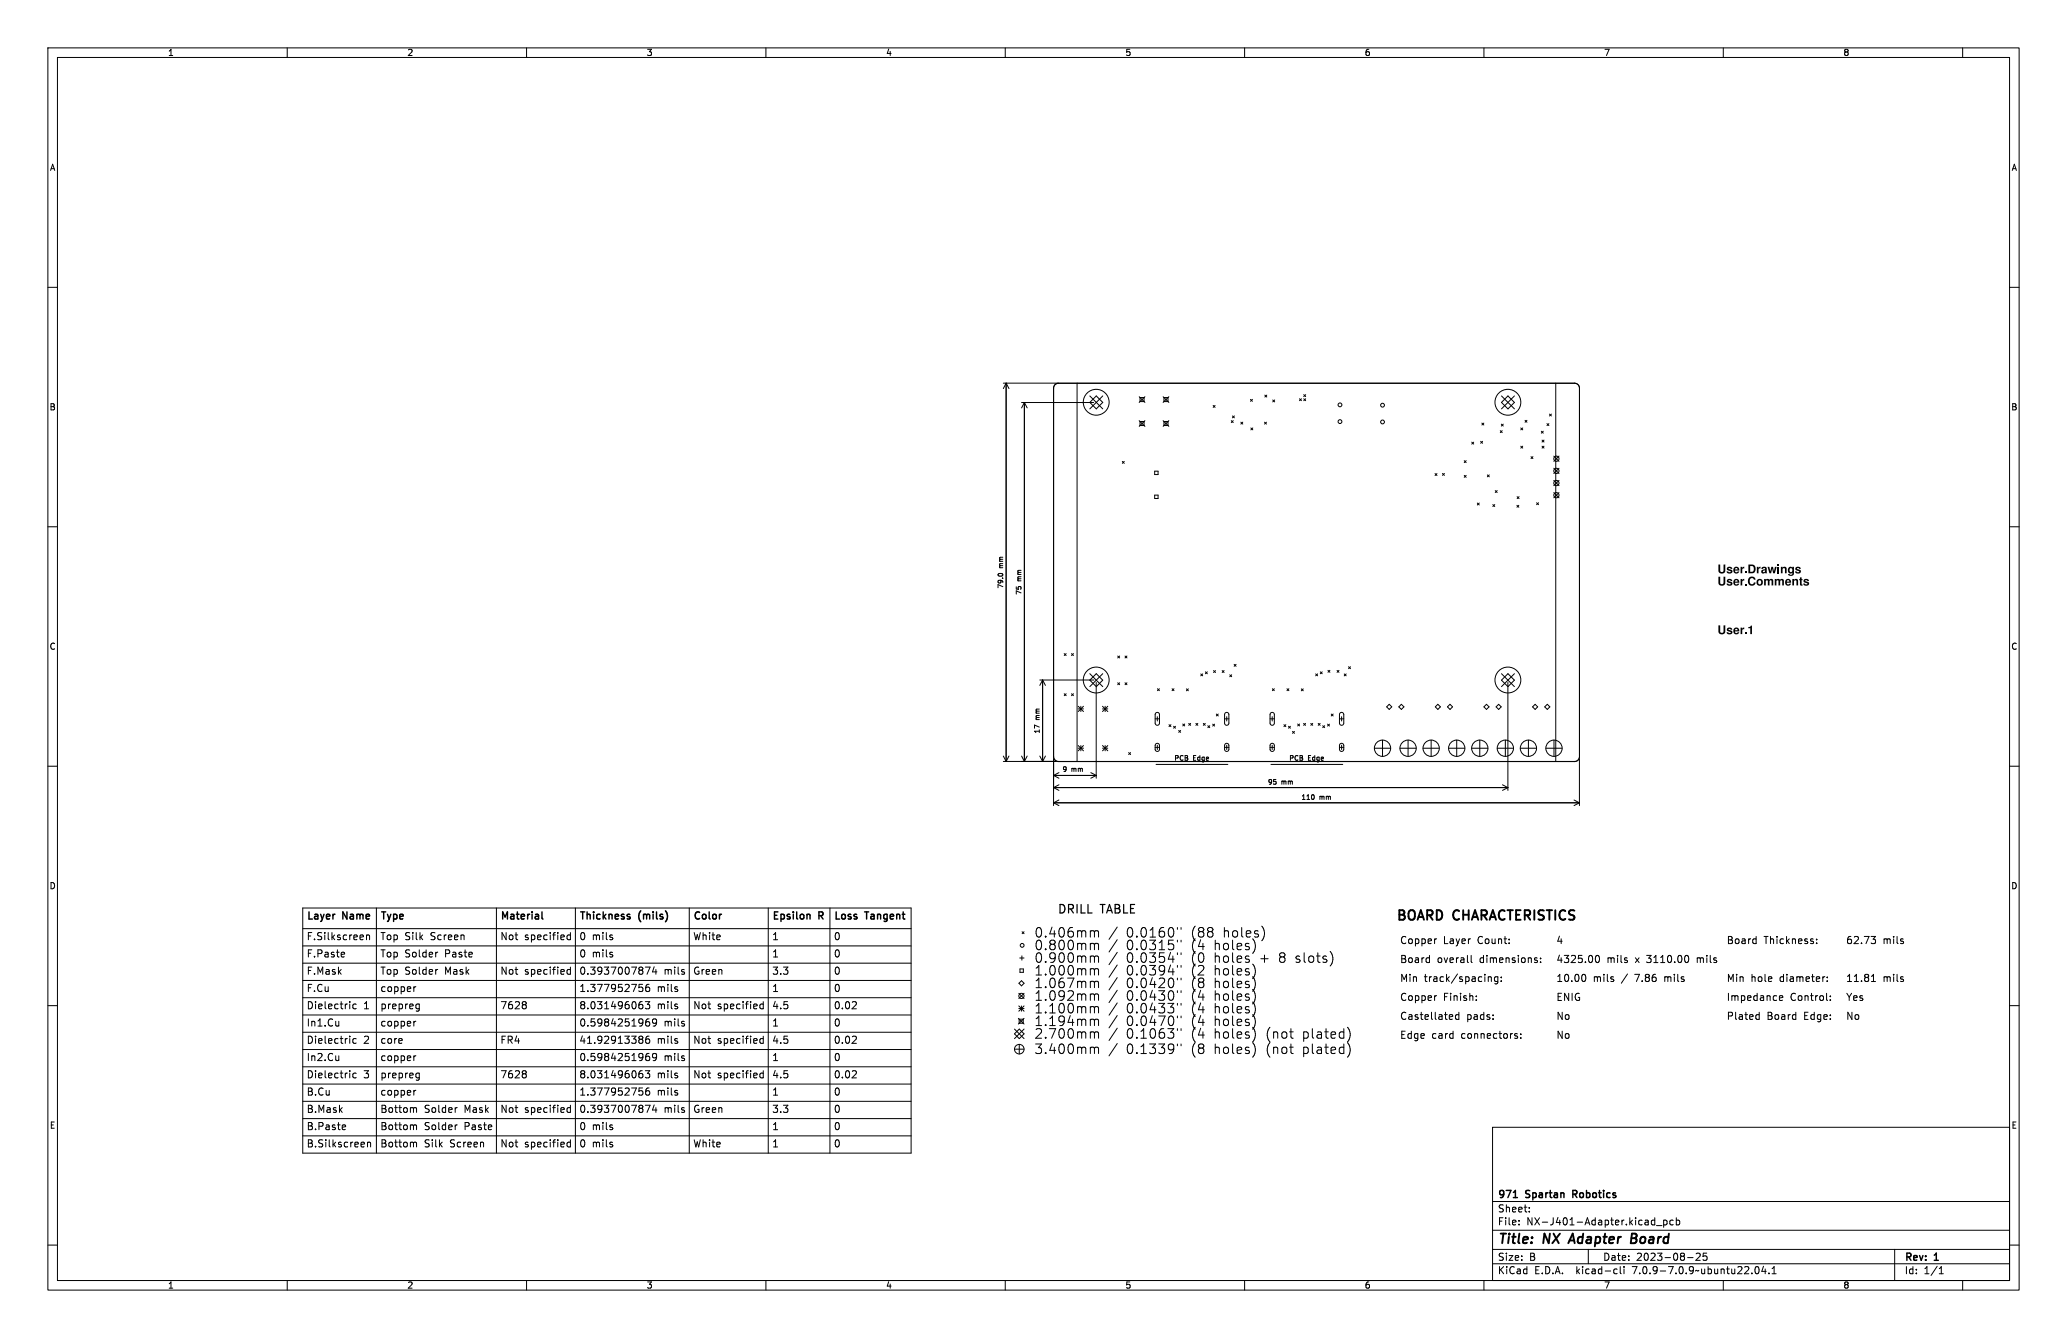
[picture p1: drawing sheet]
<svg xmlns="http://www.w3.org/2000/svg" width="432mm" height="279mm" viewBox="0 0 432 279" stroke-linecap="round" stroke-linejoin="round" font-family="sans-serif">
<defs><g id="words">
<g font-size="2.8">
<text x="291.6" y="193.2">BOARD</text>
<text x="303.7" y="193.2">CHARACTERISTICS</text>
<text x="312.8" y="260.3">Title:</text>
<text x="322.5" y="260.3">NX</text>
<text x="328.8" y="260.3">Adapter</text>
<text x="342.3" y="260.3">Board</text>
</g>
<g font-size="2.5">
<text x="358.8" y="120">User.Drawings</text>
<text x="358.8" y="122.6">User.Comments</text>
<text x="358.8" y="132.7">User.1</text>
<text x="220.9" y="190.9">DRILL</text>
<text x="229.9" y="190.9">TABLE</text>
</g>
<g font-size="2.1">
<text x="64" y="192.8">Layer</text>
<text x="64" y="196.5">F.Silkscreen</text>
<text x="71.7" y="192.8">Name</text>
<text x="79.4" y="196.5">Top Silk</text>
<text x="79.4" y="192.8">Type</text>
<text x="89.7" y="196.5">Screen</text>
<text x="104.5" y="192.8">Material</text>
<text x="104.5" y="196.5">Not</text>
<text x="109.4" y="196.5">specified</text>
<text x="121" y="196.5">0 mils</text>
<text x="121" y="192.8">Thickness</text>
<text x="133.5" y="192.8">(mils)</text>
<text x="144.7" y="192.8">Color</text>
<text x="144.7" y="196.5">White</text>
<text x="161.2" y="192.8">Epsilon</text>
<text x="161.2" y="196.5">1</text>
<text x="171.1" y="192.8">R</text>
<text x="174.1" y="192.8">Loss</text>
<text x="174.1" y="196.5">0</text>
<text x="180.9" y="192.8">Tangent</text>
<text x="292.3" y="197.6">Copper</text>
<text x="301.6" y="197.6">Layer</text>
<text x="308.9" y="197.6">Count:</text>
<text x="325" y="197.6">4</text>
<text x="360.6" y="197.6">Board</text>
<text x="368.5" y="197.6">Thickness:</text>
<text x="385.5" y="197.6">62.73</text>
<text x="393.4" y="197.6">mils</text>
<text x="64" y="200.1">F.Paste</text>
<text x="64" y="203.7">F.Mask</text>
<text x="79.4" y="200.1">Top Solder</text>
<text x="79.4" y="203.7">Top Solder</text>
<text x="92.7" y="200.1">Paste</text>
<text x="92.7" y="203.7">Mask</text>
<text x="104.5" y="203.7">Not</text>
<text x="109.4" y="203.7">specified</text>
<text x="121" y="203.7">0.3937007874</text>
<text x="121" y="200.1">0 mils</text>
<text x="138.5" y="203.7">mils</text>
<text x="144.7" y="203.7">Green</text>
<text x="161.2" y="200.1">1</text>
<text x="161.2" y="203.7">3.3</text>
<text x="174.1" y="203.7">0</text>
<text x="174.1" y="200.1">0</text>
<text x="292.3" y="201.5">Board</text>
<text x="300.3" y="201.5">overall</text>
<text x="309.4" y="201.5">dimensions:</text>
<text x="325" y="201.5">4325.00</text>
<text x="335.7" y="201.5">mils</text>
<text x="341.9" y="201.5">x</text>
<text x="344.5" y="201.5">3110.00</text>
<text x="355.3" y="201.5">mils</text>
<text x="64" y="207.3">F.Cu</text>
<text x="79.4" y="207.3">copper</text>
<text x="121" y="207.3">1.377952756</text>
<text x="137.1" y="207.3">mils</text>
<text x="161.2" y="207.3">1</text>
<text x="174.1" y="207.3">0</text>
<text x="292.3" y="205.5">Min</text>
<text x="292.3" y="209.5">Copper</text>
<text x="297.6" y="205.5">track/spacing:</text>
<text x="301.6" y="209.5">Finish:</text>
<text x="325" y="205.5">10.00</text>
<text x="325" y="209.5">ENIG</text>
<text x="332.9" y="205.5">mils</text>
<text x="339" y="205.5">/</text>
<text x="342" y="205.5">7.86</text>
<text x="348.5" y="205.5">mils</text>
<text x="360.6" y="205.5">Min</text>
<text x="360.6" y="209.5">Impedance</text>
<text x="365.8" y="205.5">hole</text>
<text x="372" y="205.5">diameter:</text>
<text x="374" y="209.5">Control:</text>
<text x="385.5" y="205.5">11.81</text>
<text x="385.5" y="209.5">Yes</text>
<text x="393.4" y="205.5">mils</text>
<text x="64" y="214.5">In1.Cu</text>
<text x="64" y="210.9">Dielectric</text>
<text x="75.8" y="210.9">1</text>
<text x="79.4" y="214.5">copper</text>
<text x="79.4" y="210.9">prepreg</text>
<text x="104.5" y="210.9">7628</text>
<text x="121" y="214.5">0.5984251969</text>
<text x="121" y="210.9">8.031496063</text>
<text x="137.1" y="210.9">mils</text>
<text x="138.5" y="214.5">mils</text>
<text x="144.7" y="210.9">Not</text>
<text x="149.7" y="210.9">specified</text>
<text x="161.2" y="210.9">4.5</text>
<text x="161.2" y="214.5">1</text>
<text x="174.1" y="214.5">0</text>
<text x="174.1" y="210.9">0.02</text>
<text x="292.3" y="213.4">Castellated</text>
<text x="306.4" y="213.4">pads:</text>
<text x="325" y="213.4">No</text>
<text x="360.6" y="213.4">Plated</text>
<text x="369.2" y="213.4">Board</text>
<text x="377.1" y="213.4">Edge:</text>
<text x="385.5" y="213.4">No</text>
<text x="64" y="218.1">Dielectric</text>
<text x="64" y="221.7">In2.Cu</text>
<text x="75.8" y="218.1">2</text>
<text x="79.4" y="218.1">core</text>
<text x="79.4" y="221.7">copper</text>
<text x="104.5" y="218.1">FR4</text>
<text x="121" y="221.7">0.5984251969</text>
<text x="121" y="218.1">41.92913386</text>
<text x="137.1" y="218.1">mils</text>
<text x="138.5" y="221.7">mils</text>
<text x="144.7" y="218.1">Not</text>
<text x="149.7" y="218.1">specified</text>
<text x="161.2" y="221.7">1</text>
<text x="161.2" y="218.1">4.5</text>
<text x="174.1" y="218.1">0.02</text>
<text x="174.1" y="221.7">0</text>
<text x="292.3" y="217.4">Edge</text>
<text x="299.1" y="217.4">card</text>
<text x="305.5" y="217.4">connectors:</text>
<text x="325" y="217.4">No</text>
<text x="64" y="225.3">Dielectric</text>
<text x="75.8" y="225.3">3</text>
<text x="79.4" y="225.3">prepreg</text>
<text x="104.5" y="225.3">7628</text>
<text x="121" y="225.3">8.031496063</text>
<text x="137.1" y="225.3">mils</text>
<text x="144.7" y="225.3">Not</text>
<text x="149.7" y="225.3">specified</text>
<text x="161.2" y="225.3">4.5</text>
<text x="174.1" y="225.3">0.02</text>
<text x="64" y="232.5">B.Mask</text>
<text x="64" y="228.9">B.Cu</text>
<text x="79.4" y="232.5">Bottom</text>
<text x="79.4" y="228.9">copper</text>
<text x="88.5" y="232.5">Solder</text>
<text x="96.7" y="232.5">Mask</text>
<text x="104.5" y="232.5">Not</text>
<text x="109.4" y="232.5">specified</text>
<text x="121" y="232.5">0.3937007874</text>
<text x="121" y="228.9">1.377952756</text>
<text x="137.1" y="228.9">mils</text>
<text x="138.5" y="232.5">mils</text>
<text x="144.7" y="232.5">Green</text>
<text x="161.2" y="228.9">1</text>
<text x="161.2" y="232.5">3.3</text>
<text x="174.1" y="228.9">0</text>
<text x="174.1" y="232.5">0</text>
<text x="64" y="236.1">B.Paste</text>
<text x="64" y="239.7">B.Silkscreen</text>
<text x="79.4" y="236.1">Bottom</text>
<text x="79.4" y="239.7">Bottom</text>
<text x="88.5" y="236.1">Solder</text>
<text x="88.5" y="239.7">Silk</text>
<text x="93.7" y="239.7">Screen</text>
<text x="96.7" y="236.1">Paste</text>
<text x="104.5" y="239.7">Not</text>
<text x="109.4" y="239.7">specified</text>
<text x="121" y="239.7">0 mils</text>
<text x="121" y="236.1">0 mils</text>
<text x="144.7" y="239.7">White</text>
<text x="161.2" y="236.1">1</text>
<text x="161.2" y="239.7">1</text>
<text x="174.1" y="236.1">0</text>
<text x="174.1" y="239.7">0</text>
<text x="312.8" y="250.6">971</text>
<text x="318.8" y="250.6">Spartan</text>
<text x="329.2" y="250.6">Robotics</text>
<text x="312.8" y="256.1">File:</text>
<text x="312.8" y="253.4">Sheet:</text>
<text x="318.9" y="256.1">NX-J401-Adapter.kicad_pcb</text>
<text x="312.8" y="263.5">Size:</text>
<text x="319.5" y="263.5">B</text>
<text x="334.8" y="263.5">Date:</text>
<text x="341.8" y="263.5">2023-08-25</text>
<text x="397.8" y="263.7">Rev:</text>
<text x="404.2" y="263.7">1</text>
<text x="312.8" y="266.3">KiCad</text>
<text x="320.5" y="266.3">E.D.A.</text>
<text x="329.4" y="266.3">kicad-cli</text>
<text x="341.3" y="266.3">7.0.9-7.0.9~ubuntu22.04.1</text>
<text x="397.8" y="266.3">Id:</text>
<text x="401.9" y="266.3">1/1</text>
</g>
<g font-size="1.8">
<text x="35" y="11.9">1</text>
<text x="85" y="11.9">2</text>
<text x="135" y="11.9">3</text>
<text x="185" y="11.9">4</text>
<text x="235" y="11.9">5</text>
<text x="285" y="11.9">6</text>
<text x="335" y="11.9">7</text>
<text x="385" y="11.9">8</text>
<text x="10.3" y="35.9">A</text>
<text x="420.1" y="35.9">A</text>
<text x="10.3" y="85.9">B</text>
<text x="420.1" y="85.9">B</text>
<text x="10.3" y="135.9">C</text>
<text x="420.1" y="135.9">C</text>
<text x="10.3" y="185.9">D</text>
<text x="420.1" y="185.9">D</text>
<text x="10.3" y="235.9">E</text>
<text x="420.1" y="235.9">E</text>
<text x="35" y="269.3">1</text>
<text x="85" y="269.3">2</text>
<text x="135" y="269.3">3</text>
<text x="185" y="269.3">4</text>
<text x="235" y="269.3">5</text>
<text x="285" y="269.3">6</text>
<text x="335" y="269.3">7</text>
<text x="385" y="269.3">8</text>
</g>
<g font-size="1.4">
<text x="209.8" y="118.7" transform="rotate(-90 209.8 118.7)">mm</text>
<text x="209.8" y="123" transform="rotate(-90 209.8 123)">79.0</text>
<text x="213.6" y="124.3" transform="rotate(-90 213.6 124.3)">75</text>
<text x="213.6" y="121.4" transform="rotate(-90 213.6 121.4)">mm</text>
<text x="217.4" y="153.3" transform="rotate(-90 217.4 153.3)">17</text>
<text x="217.4" y="150.4" transform="rotate(-90 217.4 150.4)">mm</text>
<text x="221.8" y="161.4">9</text>
<text x="223.8" y="161.4">mm</text>
<text x="245.2" y="159">PCB</text>
<text x="249.2" y="159">Edge</text>
<text x="269.2" y="159">PCB</text>
<text x="273.2" y="159">Edge</text>
<text x="264.8" y="164">95</text>
<text x="267.7" y="164">mm</text>
<text x="271.7" y="167.2">110</text>
<text x="275.6" y="167.2">mm</text>
</g>
</g></defs>
<g fill="none" stroke="#000" stroke-width=".21">
<path d="M10 10h411.8v259.4h-411.8zM12 12h407.8v255.4h-407.8zM60 10v2M110 10v2M160 10v2M210 10v2M260 10v2M310 10v2M360 10v2M410 10v2M10 60h2M419.8 60h2"/>
<path d="M209.6 80h11.4M210.2 80v79M210.2 80l.6 1.1M210.2 80l-.6 1.1M213.4 84.1h15.1M214 84.1v74.9M214 84.1l.6 1.1M214 84.1l-.6 1.1M220.4 80.3l.7-.3h107.8a1.02 1.02 0 0 1 1 1l.1 77a1.01 1.01 0 0 1-1.1 1h-107.8a1.02 1.02 0 0 1-1-1v-77zM225 80v79M227.7 84l1.3-1.3 1.4 1.3-1.4 1.4zM227.7 82.7l2.7 2.7"/>
<path d="M230.4 82.7l-2.7 2.7M234.5 96.3l.4 .5M234.9 96.3l-.4 .5M238 82.8l1.2 1.2M238 87.8l1.2 1.2M238.2 88h.8v.9h-.8zM238.2 83h.8v.9h-.8zM239.2 82.8l-1.2 1.2M239.2 87.8l-1.2 1.2M241.2 98.4h.7v.7h-.7zM243 87.8l1.2 1.2M243 82.8l1.2 1.2"/>
<path d="M243.2 88h.8v.9h-.8zM243.2 83h.8v.9h-.8zM244.2 82.8l-1.2 1.2M244.2 87.8l-1.2 1.2M253.4 84.7l.4 .4M253.8 84.7l-.4 .4M257.2 87.8l.4 .4M257.5 86.9l.4 .4M257.6 87.8l-.4 .4M257.9 86.9l-.4 .4M259.2 88.2l.4 .4M259.6 88.2l-.4 .4"/>
<path d="M261.2 83.4l.4 .4M261.3 89.4l.4 .4M261.6 83.4l-.4 .4M261.7 89.4l-.4 .4M264.2 88.2l.4 .4M264.2 82.5l.4 .4M264.6 88.2l-.4 .4M264.6 82.5l-.4 .4M265.9 83.5l.4 .4M266.3 83.5l-.4 .4M271.5 83.3l.4 .4M271.9 83.3l-.4 .4"/>
<path d="M272.4 82.4l.4 .4M272.4 83.3l.4 .4M272.8 82.4l-.4 .4M272.8 83.3l-.4 .4M299.8 98.9l.4 .4M300.2 98.9l-.4 .4M301.3 98.9l.4 .4M301.7 98.9l-.4 .4M305.9 96.2l.4 .4M305.9 99.3l.4 .4M306.3 96.2l-.4 .4M306.3 99.3l-.4 .4"/>
<path d="M307.5 92.3l.4 .4M307.9 92.3l-.4 .4M309.3 92.2l.4 .4M309.6 88.3l.4 .5M309.7 92.2l-.4 .4M310 88.3l-.4 .5M310.7 99.2l.4 .4M311.1 99.2l-.4 .4M313.4 89.9l.4 .4M313.6 88.6l.4 .4M313.7 84l1.3-1.3 1.4 1.3-1.4 1.4zM313.7 82.7l2.7 2.7"/>
<path d="M313.8 89.9l-.4 .4M314 88.6l-.4 .4M316.4 82.7l-2.7 2.7M317.7 93.2l.4 .4M317.7 89.4l.4 .4M318.1 89.4l-.4 .4M318.1 93.2l-.4 .4M318.6 87.8l.4 .4M319 87.8l-.4 .4M319.8 95.4l.4 .4M320.2 95.4l-.4 .4M322 90l.4 .5"/>
<path d="M322.1 91.9l.4 .4M322.1 93.2l.4 .4M322.4 90l-.4 .5M322.5 93.2l-.4 .4M322.5 91.9l-.4 .4M323.2 88.5l.4 .4M323.6 88.5l-.4 .4M323.7 86.5l.4 .4M324.1 86.5l-.4 .4M324.6 97.8l1.1 1.1M324.6 95.2l1.1 1.1M325 80v79"/>
<path d="M325.7 95.2l-1.1 1.1M325.7 97.8l-1.1 1.1M330 81.1a1.02 1.02 0 0 0-1.1-1.1h-107.8a1.02 1.02 0 0 0-1 1.1v76.9a1.02 1.02 0 0 0 1 1M10 110h2M208.5 119.9l.4-.2 .5 .2M241.2 103.4h.7v.7h-.7zM308.6 105l.4 .5M309 105l-.4 .5M311.9 105.4l.4 .4M312.3 105.4l-.4 .4M312.4 102.4l.4 .5M312.8 102.4l-.4 .5"/>
<path d="M316.9 105.5l.4 .4M316.9 103.7l.4 .4M317.3 105.5l-.4 .4M317.3 103.7l-.4 .4M321 105l.4 .4M321.4 105l-.4 .4M324.6 100.3l1.1 1.1M324.6 102.9l1.1 1.1M325.7 100.3l-1.1 1.1M325.7 102.9l-1.1 1.1M419.8 110h2M222.3 136.5l.4 .4"/>
<path d="M222.7 136.5l-.4 .4M223.8 136.5l.4 .4M224.2 136.5l-.4 .4M233.5 137l.4 .4M233.9 137l-.4 .4M235 137l.4 .4M235.4 137l-.4 .4M257.8 138.7l.4 .4M258.2 138.7l-.4 .4M277.4 140l.4 .4M277.8 140l-.4 .4M279.3 140l.4 .4"/>
<path d="M279.7 140l-.4 .4M281.7 139.2l.4 .4M282.1 139.2l-.4 .4M10 160h2M209.6 159h11M209.6 157.9l.6 1.1M210.8 157.9l-.6 1.1M213.4 157.9l.6 1.1M214.6 157.9l-.6 1.1M217.2 142h11.3M217.2 157.9l.6 1.1M217.8 142v17"/>
<path d="M217.8 142l.6 1.1M217.8 142l-.6 1.1M218.4 157.9l-.6 1.1M220.1 158.5v9.7M222.3 144.9l.4 .4M222.7 144.9l-.4 .4M223.8 144.9l.4 .4M224.2 144.9l-.4 .4M225.2 156.2h1.1M225.2 155.7l1.1 1.1M225.2 148h1.1M225.2 147.5l1.1 1.1"/>
<path d="M225.8 147.5v1.1M225.8 155.7v1.1M226.3 147.5l-1.1 1.1M226.3 155.7l-1.1 1.1M227.7 142l1.3-1.3 1.4 1.3-1.4 1.4zM227.7 140.7l2.7 2.7M229 142.5v20M230.3 156.2h1.1M230.3 148h1.1M230.3 147.5l1.1 1.1M230.3 155.7l1.1 1.1M230.4 140.7l-2.7 2.7"/>
<path d="M230.9 147.5v1.1M230.9 155.7v1.1M231.4 155.7l-1.1 1.1M231.4 147.5l-1.1 1.1M233.5 142.6l.4 .4M233.9 142.6l-.4 .4M235 142.6l.4 .4M235.4 142.6l-.4 .4M235.8 157.2l.4 .4M236.2 157.2l-.4 .4M241.3 156.1h.9M241.3 150.1h.9"/>
<path d="M241.5 155.3a.45 .45 0 0 1 .5 0 .45 .45 0 0 1 .2 .4v.8a.45 .45 0 0 1-.4 .4 .45 .45 0 0 1-.5-.4v-.8zM241.5 148.9a.45 .45 0 0 1 .5-.1 .45 .45 0 0 1 .2 .4v1.8a.45 .45 0 0 1-.4 .5 .45 .45 0 0 1-.5-.5v-1.8zM241.5 159.6h15M241.8 149.7v.9M241.8 155.6v.9M241.8 143.8l.4 .4M242.2 143.8l-.4 .4M244.2 151.3l.4 .4M244.6 151.3l-.4 .4M244.8 143.8l.5 .4M245.2 151.7l.4 .4M245.3 143.8l-.5 .4"/>
<path d="M245.6 151.7l-.4 .4M246.2 152.5l.4 .4M246.6 152.5l-.4 .4M247.1 151.2l.4 .4M247.5 151.2l-.4 .4M247.8 143.8l.4 .5M248.2 143.8l-.4 .5M248.3 151.1l.4 .4M248.7 151.1l-.4 .4M249.8 151.1l.4 .4M250.2 151.1l-.4 .4M250.8 140.7l.4 .4"/>
<path d="M251.2 140.7l-.4 .4M251.4 151.1l.4 .4M251.8 151.1l-.4 .4M251.8 140.3l.4 .4M252.2 140.3l-.4 .4M252.3 151.5l.4 .4M252.7 151.5l-.4 .4M253.3 151.2l.4 .4M253.5 140l.4 .4M253.7 151.2l-.4 .4M253.9 140l-.4 .4M254.1 149.1l.4 .4"/>
<path d="M254.5 149.1l-.4 .4M255.3 140l.4 .4M255.7 140l-.4 .4M255.8 156.1h.9M255.8 150.1h.9M256 148.9a.45 .45 0 0 1 .5-.1 .45 .45 0 0 1 .2 .4v1.8a.45 .45 0 0 1-.4 .5 .45 .45 0 0 1-.5-.5v-1.8zM256 155.3a.45 .45 0 0 1 .5 0 .45 .45 0 0 1 .2 .4v.8a.45 .45 0 0 1-.4 .4 .45 .45 0 0 1-.5-.4v-.8zM256.3 149.7v.9M256.3 155.6v.9M256.9 140.9l.4 .4M257.3 140.9l-.4 .4M265.3 156.1h.9"/>
<path d="M265.3 150.1h.9M265.5 148.9a.45 .45 0 0 1 .5-.1 .45 .45 0 0 1 .2 .4v1.8a.45 .45 0 0 1-.4 .5 .45 .45 0 0 1-.5-.5v-1.8zM265.5 155.3a.45 .45 0 0 1 .5 0 .45 .45 0 0 1 .2 .4v.8a.45 .45 0 0 1-.4 .4 .45 .45 0 0 1-.5-.4v-.8zM265.5 159.6h15M265.8 149.7v.9M265.8 155.6v.9M265.8 143.8l.4 .4M266.2 143.8l-.4 .4M268.2 151.3l.4 .4M268.6 151.3l-.4 .4M268.8 143.8l.5 .4M269.2 151.7l.4 .4"/>
<path d="M269.3 143.8l-.5 .4M269.6 151.7l-.4 .4M270 152.7l.4 .4M270.4 152.7l-.4 .4M271.1 151.2l.4 .4M271.5 151.2l-.4 .4M271.8 143.8l.5 .5M272.3 143.8l-.5 .5M272.3 151.1l.4 .4M272.7 151.1l-.4 .4M273.8 151.1l.4 .4M274.2 151.1l-.4 .4"/>
<path d="M274.8 140.7l.4 .4M275.2 140.7l-.4 .4M275.4 151.1l.4 .4M275.8 151.1l-.4 .4M275.8 140.3l.4 .4M276.2 140.3l-.4 .4M276.3 151.5l.4 .4M276.7 151.5l-.4 .4M277.3 151.2l.4 .4M277.7 151.2l-.4 .4M278.1 149.1l.4 .4M278.5 149.1l-.4 .4"/>
<path d="M279.8 156.1h.9M279.8 150.1h.9M280 148.9a.45 .45 0 0 1 .5-.1 .45 .45 0 0 1 .2 .4v1.8a.45 .45 0 0 1-.4 .5 .45 .45 0 0 1-.5-.5v-1.8zM280 155.3a.45 .45 0 0 1 .5 0 .45 .45 0 0 1 .2 .4v.8a.45 .45 0 0 1-.4 .4 .45 .45 0 0 1-.5-.4v-1zM280.3 149.7v.9M280.3 155.6v.9M280.8 140.7l.4 .4M281.2 140.7l-.4 .4M287.1 156.2h3.4M288.8 154.5v3.4M289.7 147.6l.5-.5 .5 .5-.5 .5zM292.5 156.2h3.4"/>
<path d="M292.8 147.1l.5 .5-.5 .5-.6-.5zM294.1 154.5v3.4M297.3 156.2h3.4M299 154.5v3.4M300.4 147.1l.5 .5-.5 .5-.6-.5zM302.4 147.6l.5-.5 .5 .5-.5 .5zM302.6 156.2h3.4M304.3 154.5v3.4M307.4 156.2h3.4M309.1 154.5v3.4M310.5 147.1l.6 .5-.6 .5-.5-.5zM312.8 156.2h3.4"/>
<path d="M313.1 147.1l.5 .5-.5 .5-.6-.5zM313.7 142l1.3-1.3 1.4 1.3-1.4 1.4zM313.7 140.7l2.7 2.7M314.5 154.5v3.4M315 142.5v22.6M316.4 140.7l-2.7 2.7M317.6 156.2h3.4M319.3 154.5v3.4M320.7 147.1l.5 .5-.5 .5-.5-.5zM322.9 156.2h3.4M323.2 147.1l.6 .5-.6 .5-.5-.5zM324.6 154.5v3.4"/>
<path d="M329.9 158a1.01 1.01 0 0 1-1 1M329.9 158.5v9.7M419.8 160h2M220.1 167.6h109.8M220.1 167.6l1.1 .6M220.1 161.9h8.9M220.1 161.9l1.1 .6M220.1 164.5h94.9M220.1 164.5l1.1 .6M221.2 167.1l-1.1 .5M221.2 161.3l-1.1 .6M221.2 163.9l-1.1 .6"/>
<path d="M227.9 161.3l1.1 .6M229 161.9l-1.1 .6M274.5 166.1v.7M313.9 163.9l1.1 .6M315 164.5l-1.1 .6M328.8 167.1l1.1 .5M329.9 167.6l-1.1 .6M63.2 189.6h127.1v51.2h-127.1zM63.2 193.9h127.1M63.2 197.5h127.1M71.8 198.8l.2 .4-.7 .1M71.9 199.8h-.1"/>
<path d="M76.6 195.4l.2-.2 .3 .1 .1 .9M76.6 195.2v1M78.6 189.6v51.2M91.4 198.8l-.3 .2M96.9 195.3v.9M98.6 198.9l.1 .3-.8 .1M103.7 189.6v51.2M119.2 194.7v1.5M119.2 195.3l-.5-.1-.3 .3 .2 .7h.6M120.2 189.6v51.2M127.8 195.7l.2 .2-.2 .3M127.8 199.3l.2 .3-.2 .2"/>
<path d="M127.8 195.2l.1 .1M127.8 198.8l.1 .1M144 189.6v51.2M160.5 189.6v51.2M173.4 189.6v51.2M213.5 199.6v.9M213.5 194.6l.4 .4M213.9 194.6l-.4 .4M216.6 199.2l.5-.2a1.25 1.25 0 0 1 0 2l-.5-.2a1.68 1.68 0 0 1 0-1.6zM216.6 193.9l.5-.2a1.25 1.25 0 0 1 0 2l-.5-.2a1.68 1.68 0 0 1 0-1.6zM216.6 196.5l.5-.2a1.25 1.25 0 0 1 0 2l-.5-.2a1.68 1.68 0 0 1 0-1.6zM218.4 195.5v.2"/>
<path d="M218.4 198.1v.2M219.7 197.2l-.4-.4 .4-.5h.4l.3 .4-.3 .5M219.7 197.2l-.4 .4v.3l.4 .4h.4l.3-.4-.1-.5-.2-.2M219.7 197.2h.4M219.8 193.6l-.5 1.4h1.2M220.2 194.3v1.4M220.4 199.8l-.3 .4-.6-.1-.2-.3v-.5l.2-.2 .6-.1 .2 .2a1.32 1.32 0 0 1-.4 1.8h-.4M221.4 193.9l.5-.2a1.25 1.25 0 0 1 0 2l-.5-.2a1.68 1.68 0 0 1 0-1.6zM221.4 199.2l.5-.2a1.25 1.25 0 0 1 0 2l-.5-.2a1.68 1.68 0 0 1 0-1.6zM221.4 196.5l.5-.2a1.25 1.25 0 0 1 0 2l-.5-.2a1.68 1.68 0 0 1 0-1.6zM223.3 199.2l.5-.2a1.25 1.25 0 0 1 0 2l-.5-.2a1.68 1.68 0 0 1 0-1.6zM223.4 196.4l.4-.1a1.25 1.25 0 0 1 0 2h-.2a1.33 1.33 0 0 1-.2-1.9z"/>
<path d="M224.1 193.7a.79 .79 0 0 0-1 .8v.8l.2 .3 .6 .1 .3-.2v-.7l-.1-.3-.6-.1-.4 .4M225.1 194.3v1.4M225.1 197v1.3M225.1 199.6v1.4M225.1 199.8a.5 .5 0 0 1 .9 .1M225.1 194.5a.5 .5 0 0 1 .9 .1M225.1 197.2a.5 .5 0 0 1 .9 .1M226 199.9l.2-.3 .5 .1 .1 1.3M226 194.6l.2-.3 .5 .1 .1 1.3M226 197.3l.2-.3 .5 .1 .1 1.2M226 194.6v1.1M226 197.3v1"/>
<path d="M226 199.9v1.1M227.8 199.8a.5 .5 0 0 1 .8 .1M227.8 194.5a.5 .5 0 0 1 .8 .1M227.8 194.3v1.4M227.8 197v1.3M227.8 199.6v1.4M227.8 197.2a.5 .5 0 0 1 .8 .1M228.6 194.6v1.1M228.6 197.3v1M228.6 199.9v1.1M228.6 194.6l.3-.3 .5 .1 .1 1.3M228.6 197.3l.3-.3 .5 .1 .1 1.2"/>
<path d="M228.6 199.9l.3-.3 .5 .1 .1 1.3M233.4 198.9l-1.7 2.5M233.4 196.2l-1.7 2.6M233.4 193.6l-1.7 2.6M235.8 199.1l.4-.1a1.25 1.25 0 0 1 0 2h-.2a1.33 1.33 0 0 1-.2-1.9zM235.8 193.8l.4-.1a1.25 1.25 0 0 1 0 2h-.2a1.33 1.33 0 0 1-.2-1.9zM235.8 196.4l.4-.1a1.25 1.25 0 0 1 0 2h-.2a1.33 1.33 0 0 1-.2-1.9zM237.5 198.1v.2M237.5 195.5v.2M238.5 193.9l.5-.2a1.25 1.25 0 0 1 0 2l-.5-.2a1.68 1.68 0 0 1 0-1.6zM238.5 196.5l.5-.2a1.25 1.25 0 0 1 0 2l-.5-.2a1.68 1.68 0 0 1 0-1.6zM238.5 199.2l.5-.2a1.25 1.25 0 0 1 0 2l-.5-.2a1.68 1.68 0 0 1 0-1.6z"/>
<path d="M240.2 199h1.2l-.7 .7a.54 .54 0 0 1 .7 .4v.5l-.2 .3-.8 .1-.2-.2M240.2 196.3h1.2l-.7 .8a.54 .54 0 0 1 .7 .4v.4l-.2 .3-.8 .1-.2-.2M240.2 194.3l.6-.6v2M240.2 195.7h1.2M242.2 198.3h1.1M242.2 196.9l.5-.6v2M243.1 193.7a.79 .79 0 0 0-.9 .8v.8l.1 .3 .6 .1 .3-.2 .1-.7-.2-.3-.6-.1-.3 .4M243.2 199h-1v.9l.2-.2 .7 .1 .2 .3-.1 .7-.3 .2h-.5l-.2-.2M244.3 193.8l.4-.1a1.25 1.25 0 0 1 0 2h-.2a1.33 1.33 0 0 1-.2-1.9zM244.5 198.9l-.4 1.4h1.2M245 199.6v1.4M245.1 196.3h-.9l-.1 1 .2-.2 .7 .1 .2 .3-.1 .6-.3 .2h-.5l-.2-.2"/>
<path d="M246 193.7v.4M246 196.3v.4M246 199v.3M246.7 193.7v.4M246.7 196.3v.4M246.7 199v.3M249.7 198.7a2.29 2.29 0 0 0 0 3M249.7 193.4a2.29 2.29 0 0 0 0 3M249.7 196a2.29 2.29 0 0 0 0 3.1M250.5 199.2l.5-.2a1.25 1.25 0 0 1 0 2l-.5-.2a1.68 1.68 0 0 1 0-1.6zM250.7 194.5l-.4-.3 .4-.5 .6 .1 .2 .3-.4 .4M250.7 194.5l-.4 .4 .1 .6 .3 .2h.4l.4-.4-.1-.6-.3-.2"/>
<path d="M250.7 194.5h.4M250.8 196.2l-.5 1.5h1.3M251.3 197v1.3M252.6 194.5l-.4 .4 .1 .6 .3 .2h.4l.4-.4-.1-.6-.3-.2M252.6 194.5l-.4-.3 .4-.5h.4l.4 .4-.4 .4M252.6 194.5h.4M253.9 199.8a.5 .5 0 0 1 .8 .1v1.1M253.9 196.3v2M253.9 199v2M253.9 197.2a.5 .5 0 0 1 .8 .1v1M255.8 199.7a.54 .54 0 0 1 .8 .3v.6a.54 .54 0 0 1-.5 .4 .54 .54 0 0 1-.5-.4v-.6zM255.8 194.5a.5 .5 0 0 1 .8 .1v1.1"/>
<path d="M255.8 197.1a.54 .54 0 0 1 .8 .3v.5a.54 .54 0 0 1-.5 .4 .54 .54 0 0 1-.5-.4v-.5zM255.8 193.7v2M257.5 196.3v1.7l.3 .3M257.5 199v1.7l.3 .3M257.7 194.4a.54 .54 0 0 1 .8 .3v.6a.54 .54 0 0 1-.5 .4 .54 .54 0 0 1-.5-.4v-.6zM258.4 197.7l1-.2-.1-.4-.6-.1-.3 .3 .1 .9h.8M259.4 193.7v1.7l.3 .3M260.3 195l1-.2-.1-.4-.6-.1-.3 .3 .1 1h.8M260.9 197.1l-.5-.1-.2 .3v.3l.7 .2v.4h-.7M260.9 199.7l-.5-.1-.2 .3v.3l.7 .2v.5h-.7M261.7 196a2.29 2.29 0 0 1 0 3.1M262.8 194.4l-.5-.1-.2 .3 .1 .3 .6 .2v.5h-.7"/>
<path d="M263.6 193.4a2.29 2.29 0 0 1 0 3M264.2 199.4v1.6M267.7 199.8l-.4-.4 .4-.4h.4l.3 .3-.1 .3-.2 .2M267.7 199.8l-.4 .4v.4l.4 .4h.4l.3-.4-.1-.6-.2-.2M267.7 199.8h.4M271.5 199.7l-.5-.1-.3 .3 .1 .3 .7 .2v.5h-.8M272.4 199v1.7l.3 .3M273.5 199.8a.54 .54 0 0 1 .5-.2 .54 .54 0 0 1 .4 .4v.6a.54 .54 0 0 1-.5 .4 .54 .54 0 0 1-.5-.4zM275 199.6h.8M275.3 199v1.7l.1 .2 .4 .1M277.1 199.7l-.5-.1-.3 .3 .1 .3 .7 .2v.5h-.8M277.9 198.7a2.29 2.29 0 0 1 0 3"/>
<path d="M298.6 199.5v1.5M300.1 196l-.3 .1M307.3 199.5v1.3l.2 .2M333.5 199.6l.1-.1a.8 .8 0 0 1 .6 .8 .8 .8 0 0 1-.6 .7 1 1 0 0 1-.1-1.4zM352.7 199.8v.9M366.7 196l.2 .1M366.9 195.5v1.5M366.9 197h-.2M379.5 196.9v.1M379.5 196.1v.2M390.9 195.5h.9l-.5 .6 .4 .2 .1 .5-.3 .2h-.4M10 210h2"/>
<path d="M63.2 208.3h127.1M63.2 201.1h127.1M63.2 215.6h127.1M63.2 211.9h127.1M63.2 204.7h127.1M63.2 219.2h127.1M70.8 213.3v1M70.8 214.1l-.1 .1M74.4 216.9h-.4l-.3 .3 .1 .6h.6M74.4 209.7h-.4l-.3 .2 .1 .7h.6M86.9 213.3l-.5 .3M86.9 206.1l-.5 .2"/>
<path d="M87.2 209.7h.4M87.6 209.7v1.2l-.2 .2-.3 .1M87.6 210.6l-.4 .1M91.4 202.4l-.3 .2M109.7 209.2l.2 .2-.2 .4 .2 .1v.5l-.2 .3M119.2 202.5l-.5-.1-.3 .3 .2 .7h.6M119.2 201.9v1.5M133.5 205.6h.7M133.7 206.1h.3l.3 .3-.1 .5-.5 .2M133.7 216.4h.5l.1 .3-.3 .3M133.7 209.7l.5 .1 .1 .2-.1 .5-.5 .2M133.7 217h.3"/>
<path d="M134 217l.3 .3v.3l-.1 .2-.5 .1M134.2 209.2h-.5M134.8 209.2h.9l-.5 .5 .5 .2v.6l-.3 .2-.6-.2M134.8 201.9h1l-.6 1.5M134.9 213.5l.5-.2 .3 .3-.1 .6-.4 .1-.3-.2M135.6 220h-.4l-.3 .3M135.6 205.6h-.4a1.01 1.01 0 0 0 0 1.5l.5-.2v-.5l-.3-.3h-.2l-.3 .3M135.6 216.4h-.4a1.01 1.01 0 0 0 0 1.5l.5-.2v-.5l-.3-.3h-.2l-.3 .3M135.6 212.8h-.4l-.3 .3M136.7 201.9l-.4 1h.9M137 202.4v1M137.2 213.4l-.3 .3-.5-.1-.1-.2 .1-.6h.5l.2 .1a.99 .99 0 0 1-.4 1.4h-.3"/>
<path d="M141.4 206.6l.2 .2-.2 .3M141.4 210.2l.2 .2-.2 .3M141.4 217.4l.2 .2-.2 .3M141.4 206.1h.1M141.4 209.7h.1M141.4 216.9h.1M142.8 202.9l.2 .3-.2 .2M142.8 213.8l.2 .2-.2 .3M142.8 202.4l.1 .1M142.8 213.3h.1M159.4 216.9h-.4l-.3 .3 .2 .6h.5M159.4 209.2v1.5"/>
<path d="M159.4 216.4v1.5M159.4 209.7h-.4l-.3 .2 .2 .7h.5M178.8 216.4l.1 .3-.1 .3-.8 .9h.9M178.8 209.2l.1 .2-.1 .4-.8 .9h.9M211.9 215.9l1-1 1 1-1 1zM211.9 219.1h2M211.9 214.9l2 2M212.7 212.7l1.2 1.1M212.8 210.1l1.1 1.1M212.8 210.6h1.1M212.8 207.4l1.1 1.1M212.9 205.3l.5-.5 .5 .5-.5 .6z"/>
<path d="M212.9 212.8h.9v.9h-.9zM212.9 218.1v2M213 200h.9M213.1 202.3h.7v.7h-.7zM213.4 210.1v1.1M213.9 210.1l-1.1 1.1M213.9 212.7l-1.2 1.1M213.9 207.4l-1.1 1.1M213.9 214.9l-2 2M216.3 218h1.3l-.7 .8a.54 .54 0 0 1 .7 .3v.5l-.2 .3-.8 .1-.3-.2M216.4 208.9h1.2M216.4 211.5h1.2"/>
<path d="M216.4 203.6h1.2M216.4 207.5l.6-.6v2M216.4 215l.3-.2 .7 .1a.54 .54 0 0 1 .1 .8l-1.2 1.1h1.3M216.4 210.1l.6-.6v2M216.4 204.8l.6-.6v2M216.4 202.2l.6-.6v2M216.4 214.2h1.2M216.4 206.2h1.2M216.4 212.7l.6-.5v2M218.4 200.8v.2M218.4 203.4v.2M218.4 206.1v.1"/>
<path d="M218.4 208.7v.2M218.4 211.3v.2M218.4 214v.2M218.4 216.6v.2M218.4 219.8v.2M219.2 214.8h1.3l-.8 2M219.3 210.1l.6-.6v2M219.3 212.7l.6-.5v2M219.3 211.5h1.1M219.3 214.2h1.1M219.5 207.1l.5-.2a1.25 1.25 0 0 1 0 2l-.5-.2a1.69 1.69 0 0 1 0-1.6zM219.5 201.8l.5-.2a1.25 1.25 0 0 1 0 2l-.5-.2a1.69 1.69 0 0 1 0-1.6z"/>
<path d="M219.5 204.4l.5-.2a1.25 1.25 0 0 1 0 2l-.5-.1a1.69 1.69 0 0 1 0-1.7zM219.8 217.9l-.5 1.4h1.2M220.2 218.7v1.3M221.4 209.7l.5-.2a1.25 1.25 0 0 1 0 2l-.5-.2a1.68 1.68 0 0 1 0-1.6zM221.4 201.8l.5-.2a1.25 1.25 0 0 1 0 2l-.5-.2a1.68 1.68 0 0 1 0-1.6zM221.4 215l.5-.2a1.25 1.25 0 0 1 0 2l-.5-.2a1.68 1.68 0 0 1 0-1.6zM221.4 218.2l.5-.2a1.25 1.25 0 0 1 0 2l-.5-.2a1.68 1.68 0 0 1 0-1.6zM222.2 204.2a.79 .79 0 0 0-1 .9v.8l.2 .2 .6 .1 .2-.1 .1-.7-.1-.3-.6-.1-.4 .4M222.3 207.7l-.3 .4h-.4l-.4-.4v-.4l.2-.3 .6-.1 .2 .2a1.32 1.32 0 0 1-.4 1.8h-.4M222.3 213l-.3 .4h-.4l-.4-.4v-.5l.2-.2 .6-.1 .2 .2a1.32 1.32 0 0 1-.4 1.8h-.4M223 204.2h1.3l-.8 2M223.1 207.1l.3-.2 .7 .1a.54 .54 0 0 1 .1 .7l-1.2 1.2h1.2"/>
<path d="M223.3 201.8l.5-.2a1.25 1.25 0 0 1 0 2l-.5-.2a1.68 1.68 0 0 1 0-1.6zM223.3 209.7l.5-.2a1.25 1.25 0 0 1 0 2l-.5-.2a1.68 1.68 0 0 1 0-1.6zM223.3 215l.5-.2a1.25 1.25 0 0 1 0 2l-.5-.2a1.68 1.68 0 0 1 0-1.6zM223.4 218.1l.4-.1a1.25 1.25 0 0 1 0 2h-.2a1.33 1.33 0 0 1-.2-1.9zM223.6 212.1l-.5 1.4h1.2M224.1 212.8v1.4M225.1 202.3v1.3M225.1 204.9v1.3M225.1 207.5v1.4M225.1 210.2v1.3M225.1 212.8v1.4M225.1 215.5v1.3"/>
<path d="M225.1 218.7v1.3M225.1 205.1a.5 .5 0 0 1 .9 .1M225.1 215.7a.5 .5 0 0 1 .9 .1M225.1 213a.5 .5 0 0 1 .9 .1M225.1 202.5a.5 .5 0 0 1 .9 .1M225.1 207.7a.5 .5 0 0 1 .9 .1M225.1 218.9a.5 .5 0 0 1 .9 .1M225.1 210.4a.5 .5 0 0 1 .9 .1M226 215.8l.2-.3 .5 .1 .1 1.2M226 213.1l.2-.3 .5 .1 .1 1.3M226 210.5l.2-.3 .5 .1 .1 1.2M226 202.6l.2-.3 .5 .1 .1 1.2"/>
<path d="M226 205.2l.2-.3 .5 .1 .1 1.2M226 207.8l.2-.3 .5 .1 .1 1.3M226 219l.2-.3 .5 .1 .1 1.2M226 202.6v1M226 205.2v1M226 207.8v1.1M226 210.5v1M226 213.1v1.1M226 215.8v1M226 219v1M227.8 202.5a.5 .5 0 0 1 .8 .1M227.8 215.7a.5 .5 0 0 1 .8 .1"/>
<path d="M227.8 213a.5 .5 0 0 1 .8 .1M227.8 218.9a.5 .5 0 0 1 .8 .1M227.8 205.1a.5 .5 0 0 1 .8 .1M227.8 202.3v1.3M227.8 204.9v1.3M227.8 207.5v1.4M227.8 210.2v1.3M227.8 212.8v1.4M227.8 215.5v1.3M227.8 218.7v1.3M227.8 210.4a.5 .5 0 0 1 .8 .1M227.8 207.7a.5 .5 0 0 1 .8 .1"/>
<path d="M228.6 202.6v1M228.6 205.2v1M228.6 207.8v1.1M228.6 210.5v1M228.6 213.1v1.1M228.6 215.8v1M228.6 219v1M228.6 215.8l.3-.3 .5 .1 .1 1.2M228.6 213.1l.3-.3 .5 .1 .1 1.3M228.6 202.6l.3-.3 .5 .1 .1 1.2M228.6 205.2l.3-.3 .5 .1 .1 1.2M228.6 207.8l.3-.3 .5 .1 .1 1.3"/>
<path d="M228.6 210.5l.3-.3 .5 .1 .1 1.2M228.6 219l.3-.3 .5 .1 .1 1.2M233.4 209.4l-1.7 2.6M233.4 206.8l-1.7 2.6M233.4 217.9l-1.7 2.6M233.4 212.1l-1.7 2.5M233.4 201.5l-1.7 2.6M233.4 214.7l-1.7 2.6M233.4 204.1l-1.7 2.6M235.8 201.7l.4-.1a1.25 1.25 0 0 1 0 2h-.2a1.33 1.33 0 0 1-.2-1.9zM235.8 204.3l.4-.1a1.25 1.25 0 0 1 0 2h-.2a1.33 1.33 0 0 1-.2-1.9zM235.8 207l.4-.1a1.25 1.25 0 0 1 0 2h-.2a1.33 1.33 0 0 1-.2-1.9z"/>
<path d="M235.8 209.6l.4-.1a1.25 1.25 0 0 1 0 2h-.2a1.33 1.33 0 0 1-.2-1.9zM235.8 212.3l.4-.1a1.25 1.25 0 0 1 0 2h-.2a1.33 1.33 0 0 1-.2-1.9zM235.8 214.9l.4-.1a1.25 1.25 0 0 1 0 2h-.2a1.33 1.33 0 0 1-.2-1.9zM235.8 218.1l.4-.1a1.25 1.25 0 0 1 0 2h-.2a1.33 1.33 0 0 1-.2-1.9zM237.5 211.3v.2M237.5 214v.2M237.5 200.8v.2M237.5 219.8v.2M237.5 216.6v.2M237.5 203.4v.2M237.5 208.7v.2M237.5 206.1v.1"/>
<path d="M238.3 215.4l.6-.6v2M238.3 218.6l.6-.6v2M238.3 216.8h1.2M238.5 201.8l.5-.2a1.25 1.25 0 0 1 0 2l-.5-.2a1.68 1.68 0 0 1 0-1.6zM238.5 207.1l.5-.2a1.25 1.25 0 0 1 0 2l-.5-.2a1.68 1.68 0 0 1 0-1.6zM238.5 209.7l.5-.2a1.25 1.25 0 0 1 0 2l-.5-.2a1.68 1.68 0 0 1 0-1.6zM238.5 212.4l.5-.2a1.25 1.25 0 0 1 0 2l-.5-.2a1.68 1.68 0 0 1 0-1.6zM238.5 204.4l.5-.2a1.25 1.25 0 0 1 0 2l-.5-.1a1.68 1.68 0 0 1 0-1.7zM240.2 218h1.2l-.7 .8a.54 .54 0 0 1 .7 .3v.5l-.2 .3-.8 .1-.2-.2M240.2 201.6h1.2l-.7 .8a.54 .54 0 0 1 .7 .3v.5l-.2 .3-.8 .1-.2-.2M240.4 215l.5-.2a1.25 1.25 0 0 1 0 2l-.5-.2a1.68 1.68 0 0 1 0-1.6zM240.7 206.8l-.5 1.4h1.3"/>
<path d="M240.7 212.1l-.5 1.4h1.3M240.7 209.4l-.5 1.5h1.3M240.7 204.1l-.5 1.5h1.3M241.2 204.9v1.3M241.2 207.5v1.4M241.2 210.2v1.3M241.2 212.8v1.4M242.1 218h1.2l-.7 .8a.54 .54 0 0 1 .7 .3v.5l-.2 .3-.8 .1-.2-.2M242.1 209.5h1.2l-.7 .8a.54 .54 0 0 1 .7 .4v.4l-.2 .3-.8 .1-.2-.2M242.1 206.9h1.2l-.7 .7a.54 .54 0 0 1 .7 .4v.5l-.2 .3-.8 .1-.2-.2M242.1 212.2h1.3l-.9 2M242.2 204.4l.2-.2 .7 .1a.54 .54 0 0 1 .1 .8l-1.1 1.1h1.2"/>
<path d="M243.1 214.8a.79 .79 0 0 0-.9 .9v.7l.1 .3 .6 .1 .3-.2 .1-.7-.2-.2-.6-.1-.3 .3M243.3 202.5l-.4 .3h-.4l-.3-.3v-.5l.1-.3 .6-.1 .3 .2a1.32 1.32 0 0 1-.5 1.8h-.4M244 209.5h1.2l-.7 .8a.54 .54 0 0 1 .7 .4v.4l-.2 .3-.8 .1-.2-.2M244 214.8h1.2l-.7 .8a.54 .54 0 0 1 .7 .3v.5l-.2 .3-.8 .1-.2-.2M244.2 207.1l.5-.2a1.25 1.25 0 0 1 0 2l-.5-.2a1.68 1.68 0 0 1 0-1.6zM244.2 212.4l.5-.2a1.25 1.25 0 0 1 0 2l-.5-.2a1.68 1.68 0 0 1 0-1.6zM244.2 204.4l.5-.2a1.25 1.25 0 0 1 0 2l-.5-.1a1.68 1.68 0 0 1 0-1.7zM244.5 201.5l-.4 1.4h1.2M245 202.3v1.3M245.2 218.9l-.4 .3h-.4l-.3-.3v-.5l.1-.3 .6-.1 .3 .2a1.32 1.32 0 0 1-.5 1.8h-.4M246 201.6v.4M246 204.2v.4"/>
<path d="M246 206.9v.4M246 209.5v.4M246 212.2v.3M246 214.8v.4M246 218v.4M246.7 201.6v.4M246.7 204.2v.4M246.7 206.9v.4M246.7 209.5v.4M246.7 212.2v.3M246.7 214.8v.4M246.7 218v.4"/>
<path d="M249.7 214.5a2.29 2.29 0 0 0 0 3.1M249.7 209.2a2.29 2.29 0 0 0 0 3.1M249.7 201.3a2.29 2.29 0 0 0 0 3.1M249.7 204a2.29 2.29 0 0 0 0 3M249.7 206.6a2.29 2.29 0 0 0 0 3M249.7 211.9a2.29 2.29 0 0 0 0 3M249.7 217.7a2.29 2.29 0 0 0 0 3.1M250.3 201.8l.3-.2 .7 .1a.54 .54 0 0 1 .1 .8l-1.2 1.1h1.3M250.7 205.1l-.4 .4v.4l.4 .3 .6-.1 .2-.2v-.4l-.4-.4M250.7 205.1l-.4-.4 .4-.5h.4l.4 .4-.4 .5M250.7 218.9l-.4-.4 .4-.5 .6 .1 .2 .3-.4 .5M250.7 218.9l-.4 .3v.4l.4 .4h.4l.4-.4v-.4l-.4-.3"/>
<path d="M250.7 205.1h.4M250.7 218.9h.4M250.8 206.8l-.5 1.4h1.3M250.8 212.1l-.5 1.4h1.3M250.8 209.4l-.5 1.5h1.3M250.8 214.7l-.5 1.4h1.3M251.3 207.5v1.4M251.3 210.2v1.3M251.3 212.8v1.4M251.3 215.5v1.3M253.9 202.5a.5 .5 0 0 1 .8 .1v1M253.9 205.1a.5 .5 0 0 1 .8 .1v1"/>
<path d="M253.9 215.7a.5 .5 0 0 1 .8 .1v1M253.9 213a.5 .5 0 0 1 .8 .1v1.1M253.9 201.6v2M253.9 204.2v2M253.9 206.9v2M253.9 209.5v2M253.9 212.2v2M253.9 214.8v2M253.9 218v2M253.9 210.4a.5 .5 0 0 1 .8 .1v1M253.9 218.9a.5 .5 0 0 1 .8 .1v1M253.9 207.7a.5 .5 0 0 1 .8 .1v1.1"/>
<path d="M255.8 207.6a.54 .54 0 0 1 .8 .3v.6a.54 .54 0 0 1-.5 .4 .54 .54 0 0 1-.5-.4v-.6zM255.8 210.3a.54 .54 0 0 1 .8 .3v.5a.54 .54 0 0 1-.5 .4 .54 .54 0 0 1-.5-.4v-.5zM255.8 215.6a.54 .54 0 0 1 .8 .3v.5a.54 .54 0 0 1-.5 .4 .54 .54 0 0 1-.5-.4v-.5zM255.8 212.9a.54 .54 0 0 1 .8 .3v.6a.54 .54 0 0 1-.5 .4 .54 .54 0 0 1-.5-.4v-.6zM255.8 202.4a.54 .54 0 0 1 .8 .3v.5a.54 .54 0 0 1-.5 .4 .54 .54 0 0 1-.5-.4v-.5zM255.8 205a.54 .54 0 0 1 .8 .3v.6a.54 .54 0 0 1-.5 .4 .54 .54 0 0 1-.5-.4v-.6zM255.8 218.8a.54 .54 0 0 1 .8 .3v.5a.54 .54 0 0 1-.5 .4 .54 .54 0 0 1-.5-.4v-.5zM257.5 209.5v1.7l.3 .3M257.5 201.6v1.7l.3 .3M257.5 204.2v1.8l.3 .2M257.5 206.9v1.7l.3 .3M257.5 212.2v1.7l.3 .3"/>
<path d="M257.5 214.8v1.7l.3 .3M257.5 218v1.7l.3 .3M258.4 202.9l1-.2-.1-.3-.6-.1-.3 .3 .1 .9h.8M258.4 208.2l1-.2-.1-.4-.6-.1-.3 .3 .1 1h.8M258.4 210.9l1-.2-.1-.4-.6-.1-.3 .3 .1 .9h.8M258.4 216.1l1-.2-.1-.3-.6-.1-.3 .3 .1 .9h.8M258.4 205.6l1-.2-.1-.4-.6-.1-.3 .3 .1 .9h.8M258.4 213.5l1-.2-.1-.4-.6-.1-.3 .3 .1 1h.8M258.4 219.3l1-.2-.1-.3-.6-.1-.3 .3 .1 .9h.8M258.4 200.3l1-.2-.1-.4-.6-.1-.3 .3 .1 1h.8M260.9 212.9l-.5-.1-.2 .3v.3l.7 .2v.5h-.7M260.9 207.6l-.5-.1-.2 .3v.3l.7 .2v.5h-.7"/>
<path d="M260.9 210.3l-.5-.1-.2 .3v.3l.7 .2v.4h-.7M260.9 215.6l-.5-.1-.2 .3v.2l.7 .2v.5h-.7M260.9 202.4l-.5-.1-.2 .3v.2l.7 .2v.5h-.7M260.9 205l-.5-.1-.2 .3v.3l.7 .2v.4h-.7M260.9 218.8l-.5-.1-.2 .3v.2l.7 .2v.5h-.7M261.7 201.3a2.29 2.29 0 0 1 0 3.1M261.7 204a2.29 2.29 0 0 1 0 3M261.7 206.6a2.29 2.29 0 0 1 0 3M261.7 209.2a2.29 2.29 0 0 1 0 3.1M261.7 211.9a2.29 2.29 0 0 1 0 3M261.7 214.5a2.29 2.29 0 0 1 0 3.1M261.7 217.7a2.29 2.29 0 0 1 0 3.1"/>
<path d="M263.4 200.2h1.5M265.3 214.5a2.29 2.29 0 0 0 0 3.1M265.3 217.7a2.29 2.29 0 0 0 0 3.1M266.1 215.7a.5 .5 0 0 1 .8 .1v1M266.1 218.9a.5 .5 0 0 1 .8 .1v1M266.1 215.5v1.3M266.1 218.7v1.3M267.9 215.7a.54 .54 0 0 1 .5-.2 .54 .54 0 0 1 .4 .4v.5a.54 .54 0 0 1-.5 .4 .54 .54 0 0 1-.5-.4zM267.9 218.9a.54 .54 0 0 1 .5-.2 .54 .54 0 0 1 .4 .4v.5a.54 .54 0 0 1-.5 .4 .54 .54 0 0 1-.5-.4zM269.4 215.5h.8M269.4 218.7h.8M269.7 218v1.7l.1 .2 .4 .1"/>
<path d="M269.7 214.8v1.7l.1 .2 .4 .1M272.3 215.6l.6-.1 .4 .4v.5l-.2 .3h-.8M272.3 218.8l.6-.1 .4 .4v.5l-.2 .3h-.8M272.3 215.5v2M272.3 218.7v2M274.2 214.8v1.7l.2 .3M274.2 218v1.7l.2 .3M275.2 218.8h.8l.1 1.2M275.2 215.6h.8l.1 1.2M276.1 219.1l-.7 .1a.39 .39 0 0 0-.3 .4 .39 .39 0 0 0 .3 .4l.7-.1M276.1 215.9l-.7 .1a.39 .39 0 0 0-.3 .4 .39 .39 0 0 0 .3 .4l.7-.1M276.7 215.5h.8"/>
<path d="M276.7 218.7h.8M277 218v1.7l.1 .2 .4 .1M277 214.8v1.7l.1 .2 .4 .1M278.1 219.3l.9-.2-.1-.3-.6-.1-.2 .3 .1 .9h.7M278.1 216.1l.9-.2-.1-.3-.6-.1-.2 .3 .1 .9h.7M280.7 215.6l-.5-.1-.4 .4v.5l.2 .3h.7M280.7 218.8l-.5-.1-.4 .4v.5l.2 .3h.7M280.7 214.8v2M280.7 218v2M281.5 217.7a2.29 2.29 0 0 1 0 3.1M281.5 214.5a2.29 2.29 0 0 1 0 3.1M298.5 200l.1 .1"/>
<path d="M298.6 200.9l-.1 .1M300.1 207.9l-.3 .1M303.4 211.9l.1 .3-.7 .2M304.8 211.9h-.5l-.3 .3 .2 .6h.6M304.8 211.4v1.5M308.4 208.8v.1M308.4 208v.1M311 204h.5v1M312.9 204h-.4l-.3 .2 .1 .7h.6M312.9 204v1.2l-.3 .3-.3-.1M313.6 204.8v.2M313.6 204v.2"/>
<path d="M316.8 216.3l.2 .2-.2 .3M316.8 215.8l.2 .1M317.7 216.7v.1M317.7 215.9v.1M321 200.5l.2 .2-.2 .3M321 200l.1 .1M321.8 200.9v.1M321.8 200.1v.1M330.8 203.5a.8 .8 0 0 1 .5 .7 .8 .8 0 0 1-.5 .8M347.8 204v1M348 204l-.2 .1M354.6 200v1"/>
<path d="M354.8 200l-.2 .1M367.1 211.9h.4M367.5 211.4v1.5M367.5 212.8l-.4 .1M371.7 208.4l.7-.1v-.3l-.5-.1-.2 .2 .1 .7h.6M381.7 204.8v.2M381.7 204v.2M382.4 208.8v.1M382.4 208v.1M390.9 205h.9M390.9 203.9l.5-.4v1.5M419.8 210h2"/>
<path d="M63.2 230h127.1M63.2 233.6h127.1M63.2 226.4h127.1M63.2 237.2h127.1M63.2 222.8h127.1M70.8 220.5v1M70.8 221.3l-.1 .1M71.7 234.9l.4 .1 .1 .3-.7 .1M72.1 235.8l-.4 .1M74.4 224.2l-.4-.1-.3 .3 .1 .6h.6M76.8 238.5v1M76.8 238.7l.2-.2 .3 .1 .1 .9"/>
<path d="M86.6 231.3l.4 .2v.8M86.6 234.9l.4 .2v.8M86.6 238.5l.4 .2v.8M86.9 227.7l-.5 .3M86.9 220.5l-.5 .3M87.2 224.1l.4 .1M87.6 225l-.4 .1M87.6 224.1v1.2l-.2 .2-.3 .1M95.5 231.3l-.3 .1M95.5 234.9l-.3 .1M100.9 238.6l.1 .9M102.7 235v.3l-.7 .1"/>
<path d="M109.7 223.6l.2 .3-.2 .3 .2 .2v.4l-.2 .3M119.2 231.4l-.5-.1-.3 .3 .2 .6h.6M119.2 230.8v1.5M119.2 238v1.5M119.2 238.6l-.5-.1-.3 .3 .2 .6h.6M127.8 235.4l.2 .2-.2 .3M127.8 239l.2 .2-.2 .3M127.8 238.5l.1 .1M127.8 234.9l.1 .1M133.5 227.2h.7M133.7 227.8h.3l.3 .2-.1 .5-.5 .2M133.7 224.2h.5l.1 .2-.1 .5-.5 .2"/>
<path d="M134.2 223.6l-.5 .1M134.8 230.8h1l-.6 1.5M134.8 223.6h.9l-.5 .6 .5 .1v.6l-.3 .2-.6-.2M134.9 220.7l.5-.2 .3 .3-.1 .6-.4 .1-.3-.2M135.6 227.2l-.4 .1a1.01 1.01 0 0 0 0 1.4l.5-.2v-.5l-.3-.2h-.2l-.3 .2M136.7 230.7l-.4 1.1h.9M137 231.3v1M137.2 220.6l-.3 .3h-.3l-.3-.3 .1-.6h.5l.2 .1a.99 .99 0 0 1-.4 1.4h-.3M141.4 224.6l.2 .2-.2 .3M141.4 228.2l.2 .2-.2 .3M141.4 224.1l.1 .1M141.4 227.7l.1 .1"/>
<path d="M142.8 231.8l.2 .2-.2 .3M142.8 221l.2 .2-.2 .3M142.8 231.3l.1 .1M142.8 220.5h.1M159.4 224.2l-.4-.1-.3 .3 .2 .6h.5M159.4 223.6v1.5M178.8 223.7l.1 .2-.1 .3-.8 .9h.9M238.3 220h1.2M311.8 235.4h108v32h-108zM10 260h2M311.8 256.9h108M311.8 250.9h108"/>
<path d="M317.3 255.6v.2M317.3 254.9v.1M319.5 252.9v.2M319.5 252.2v.1M345.5 254.8l.2 .1M345.7 254.3v1.5M345.7 255.7l-.2 .1M346 255.9h1.2M347.5 254.9l.5-.1 .3 .3-.2 .6h-.6M347.5 254.8v1.5M349.5 254.9l-.4-.1-.3 .3 .2 .6h.5M350.2 254.9l.4-.1 .3 .3-.1 .6h-.6"/>
<path d="M350.2 254.3v1.5M419.8 260h2M60 267.4v2M110 267.4v2M160 267.4v2M210 267.4v2M260 267.4v2M310 267.4v2M311.8 263.9h108M311.8 260.9h108M331.8 260.9v3M337.4 265l.4 .1"/>
<path d="M337.8 265.9l-.4 .1M338.5 264.5v1.3l.2 .2M339.3 264.5v.1M339.3 265v1M352.5 262.6h1.2M354.3 261.8l.6-.1 .3 .4-.9 1.1h.9M356.5 261.7h-.7v.7l.2-.1h.5l.1 .2-.1 .5-.2 .2-.5-.2M360 267.4v2M366.8 264.6l.2-.1a.8 .8 0 0 1 .5 .7 .8 .8 0 0 1-.5 .8 1 1 0 0 1-.2-1.4zM368.4 264.4l-.4 1.1h1M368.8 265v1M369.5 265.8v.2"/>
<path d="M370.2 266h.8M370.2 264.9l.4-.4v1.5M395.8 260.9v6.5M405.1 266h.9M405.1 264.9l.4-.4v1.5M410 267.4v2"/>
<circle cx="229" cy="84" r="2.7"/>
<circle cx="279.9" cy="84.5" r=".4"/>
<circle cx="279.9" cy="88" r=".4"/>
<circle cx="288.8" cy="84.6" r=".4"/>
<circle cx="288.8" cy="88.1" r=".4"/>
<circle cx="315" cy="84" r="2.7"/>
<circle cx="325.1" cy="98.3" r=".55"/>
<circle cx="325.1" cy="95.8" r=".55"/>
<circle cx="325.1" cy="100.9" r=".55"/>
<circle cx="325.1" cy="103.4" r=".55"/>
<circle cx="229" cy="142" r="2.7"/>
<circle cx="288.8" cy="156.2" r="1.7"/>
<circle cx="294.2" cy="156.2" r="1.7"/>
<circle cx="299" cy="156.2" r="1.7"/>
<circle cx="304.3" cy="156.2" r="1.7"/>
<circle cx="309.1" cy="156.2" r="1.7"/>
<circle cx="314.5" cy="156.2" r="1.7"/>
<circle cx="315" cy="142" r="2.7"/>
<circle cx="319.3" cy="156.2" r="1.7"/>
<circle cx="324.6" cy="156.2" r="1.7"/>
<circle cx="213.5" cy="197.4" r=".4"/>
<circle cx="212.9" cy="219.1" r="1"/>
<circle cx="213.4" cy="208" r=".55"/>
</g>
<g fill="none" stroke="#000" stroke-width=".4">
<path d="M293.3 190.3l-.3-.2h-.7v2M294.3 190.4a.68 .68 0 0 1 1.2 0M296.1 192.1l.7-2 .7 2M299.2 190.3l-.3-.2h-.8v2M301.1 190.4l-.5-.3h-.5v2M304.8 190.3l-.1-.1a.72 .72 0 0 0-.9 .2M305.7 190.1v2M306.8 190.1v2M307.5 192.1l.6-2 .7 2M310.5 190.3l-.3-.2h-.7v2M311.2 192.1l.7-2 .6 2M314.3 190.3l-.1-.1a.72 .72 0 0 0-.9 .2"/>
<path d="M314.9 190.1h1.1M315.5 190.1v2M317.7 190.1h-1v2M319.6 190.3l-.3-.2h-.8v2M320.5 190.1v2M322.5 190.2l-.7-.1-.3 .2M323.1 190.1h1.1M323.7 190.1v2M324.9 190.1v2M327 190.3l-.1-.1a.72 .72 0 0 0-.9 .2M328.9 190.2l-.8-.1-.2 .2M328.5 257.6l-.9 2"/>
<path d="M340.8 258.6h.7M341.5 258.6l.2 .1M341.6 257.6h-.7l-.2 2 .9-.1M341.7 258.5l-.2 .1"/>
</g>
<g fill="none" stroke="#000" stroke-width=".3">
<path d="M64.6 190.4v1.5M69.8 190.9h.2M72.5 190.4v1.5l-.9-1.5v1.5M79.7 190.4h.9M80.2 190.4v1.5M105 191.9v-1.5l.5 1.1 .5-1.1v1.5M108.1 190.4v1.3M111.2 190.4v.2M112.4 191l.1 .9M112.5 191.8l-.1 .1M112.5 191.3h-.1M113.2 190.4v1.3l.2 .2"/>
<path d="M121.3 190.4h.9M121.7 190.4v1.5M122.7 190.4v1.5M124 190.4v.2M126 190.4v1.5M131 191.2l.7 .4-.3 .3-.4-.1M131.6 191l-.4-.1-.2 .2M133.9 190.2l-.3 .4M136.4 190.4v.2M137.2 190.4v1.3M139 190.2a1.74 1.74 0 0 1 .1 2.2M146.2 190.6l-.5-.2-.3 .2"/>
<path d="M148.2 190.4v1.3M150.7 190.9l-.3 .1M162.5 190.4h-.7v1.5M165.7 190.4v.2M166.4 190.4v1.3M168.7 191h.5v.9M171.9 190.6l-.8-.2v1.5M174.7 190.4v1.5M180.6 190.4h.9M181 190.4v1.5M188.7 190.4v1.3M316.1 250.1h.9"/>
<path d="M328.6 249.4h.5M329.1 248.6h-.5v1.5"/>
</g>
<use href="#words"/>
</svg>
